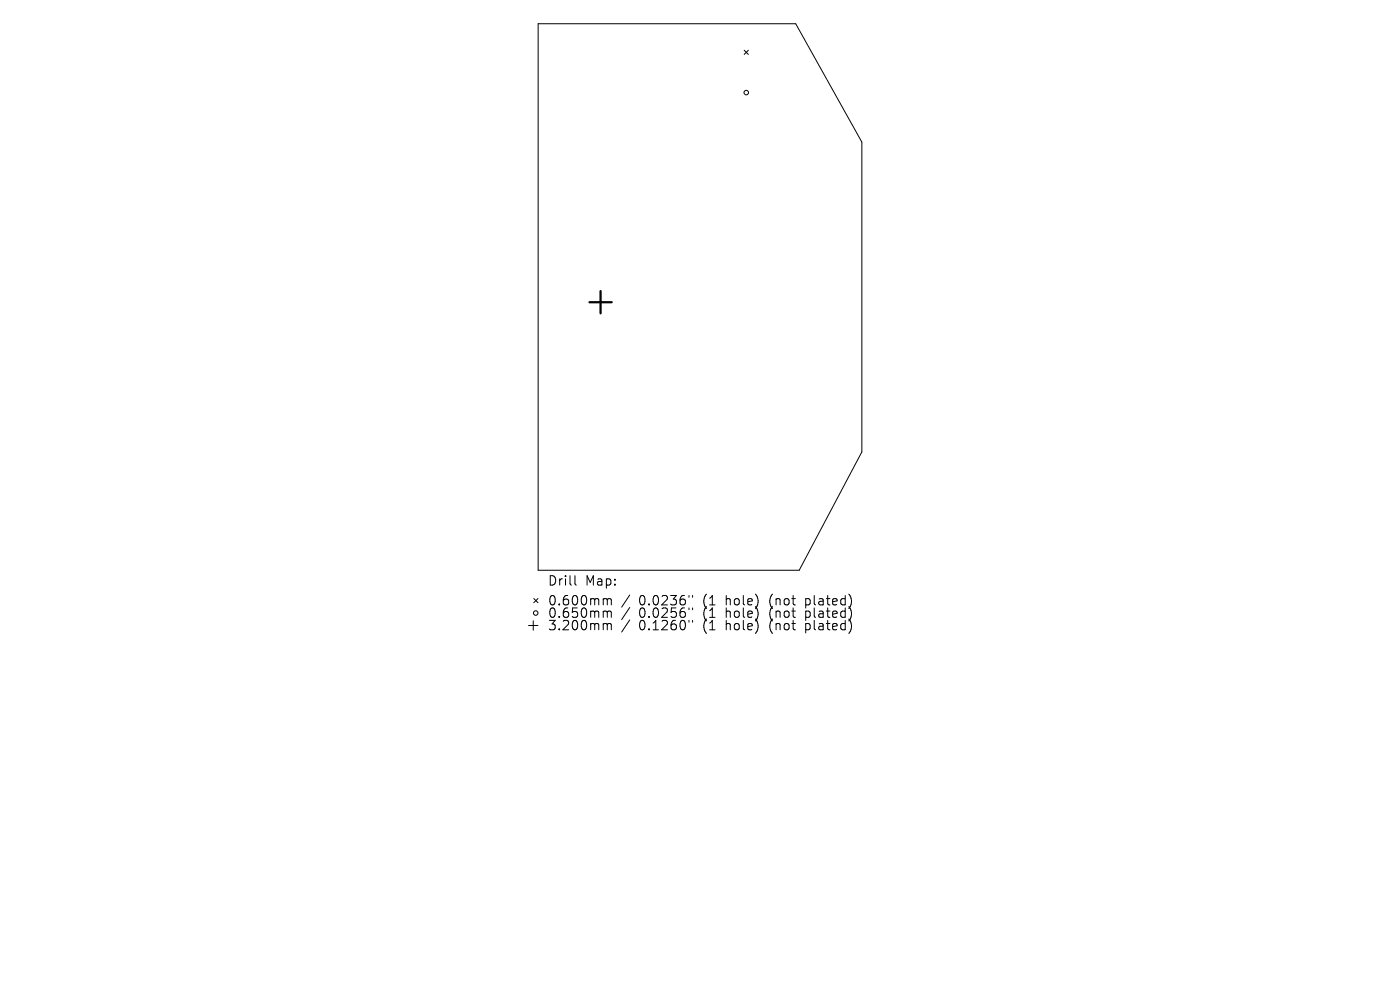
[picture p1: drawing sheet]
<svg xmlns="http://www.w3.org/2000/svg" width="297mm" height="210mm" viewBox="0 0 297 210" stroke-linecap="round" stroke-linejoin="round" font-family="sans-serif">
<defs><g id="words">
<g font-size="2.8">
<text x="116.1" y="124.5">Drill</text>
<text x="124.1" y="124.5">Map:</text>
<text x="116.1" y="128.7">0.600mm</text>
<text x="116.1" y="131.3">0.650mm</text>
<text x="135.6" y="128.7">0.0236&quot;</text>
<text x="135.6" y="131.3">0.0256&quot;</text>
<text x="149.3" y="128.7">(1</text>
<text x="149.3" y="131.3">(1</text>
<text x="154.3" y="128.7">hole)</text>
<text x="154.3" y="131.3">hole)</text>
<text x="163.7" y="128.7">(not</text>
<text x="163.7" y="131.3">(not</text>
<text x="171.5" y="128.7">plated)</text>
<text x="171.5" y="131.3">plated)</text>
<text x="116.1" y="134">3.200mm</text>
<text x="135.6" y="134">0.1260&quot;</text>
<text x="149.3" y="134">(1</text>
<text x="154.3" y="134">hole)</text>
<text x="163.7" y="134">(not</text>
<text x="171.5" y="134">plated)</text>
</g>
</g></defs>
<g fill="none" stroke="#000" stroke-width=".21">
<path d="M114.2 5h54.6l14 25.1v65.8l-13.3 25.1h-55.3zM157.9 10.7l.9 .8M158.8 10.7l-.9 .8M112.1 132.7h2M113.1 131.7v2M113.2 127l.9 .8M114.1 127l-.9 .8M122 122.1v1.7l.3 .3M128.3 127h.2l.3 .3M128.3 129.6h.2l.3 .3M128.3 132.3h.2l.3 .3M128.8 127.3l.3-.3 .5 .1 .1 1.2"/>
<path d="M128.8 127.3v1M128.8 129.9v1.1M128.8 132.6v1M128.8 129.9l.3-.3 .5 .1 .1 1.3M128.8 132.6l.3-.3 .5 .1 .1 1.2M133.6 126.2l-1.7 2.6M133.6 128.9l-1.7 2.5M133.6 131.5l-1.7 2.6M146.2 126.3v.4M146.2 129v.3M146.2 131.6v.4M146.9 126.3v.4"/>
<path d="M146.9 129v.3M146.9 131.6v.4"/>
<circle cx="158.3" cy="19.6" r=".48"/>
<circle cx="113.6" cy="130" r=".48"/>
</g>
<path d="M125 64.1h4.8M127.4 61.7v4.8" fill="none" stroke="#000" stroke-width=".47"/>
<use href="#words"/>
</svg>
